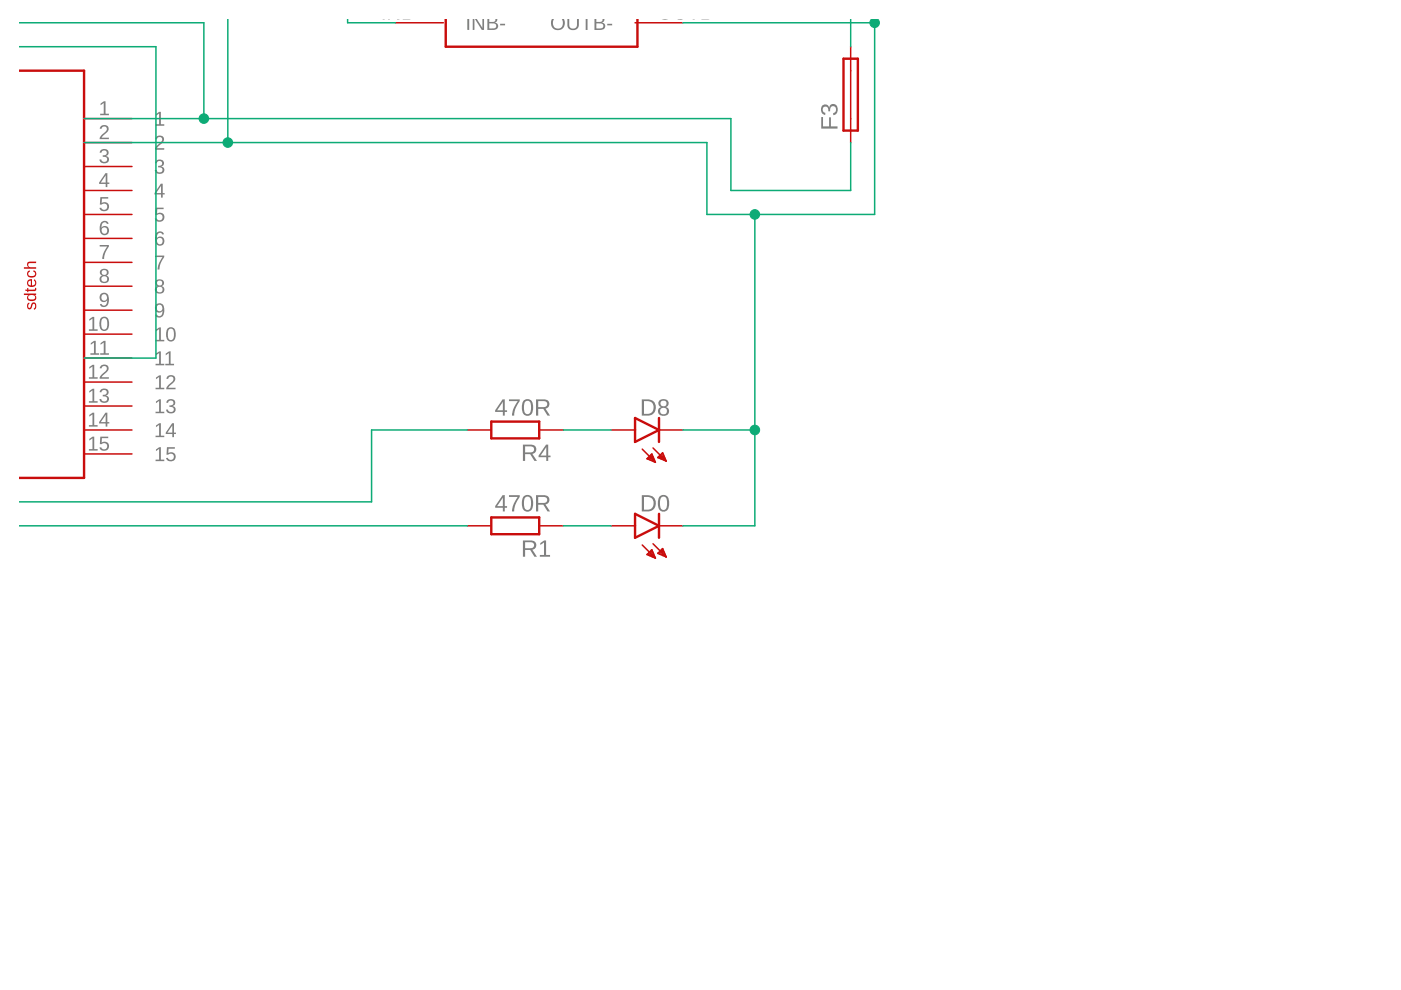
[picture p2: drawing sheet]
<svg xmlns="http://www.w3.org/2000/svg" width="297mm" height="210mm" viewBox="0 0 297 210" stroke-linecap="round" stroke-linejoin="round" font-family="sans-serif">
<g fill="#808080">
<path d="M33.1 24.2l.7-.5h.3v2.6h.7v.4h-1.8v-.4h.7v-2.2l-.6 .4z"/>
<path d="M21.3 22l.7-.5h.4v2.6h.7v.3h-1.9v-.3h.8v-2.3l-.7 .5z"/>
<path d="M33.2 29a.96 .96 0 0 1 1.5 .1 .96 .96 0 0 1-.6 1.4l-.8 .9h1.5v.3h-1.9l.1-.5 .6-.6a.87 .87 0 0 0 .5-1.5h-.2a.54 .54 0 0 0-.6 .5l-.4-.1z"/>
<path d="M21.4 26.7a.96 .96 0 0 1 1.5 .2 .96 .96 0 0 1-.5 1.4l-.9 .9h1.6v.3h-2l.2-.6 .6-.6a.87 .87 0 0 0 .4-1.4l-.2-.1a.54 .54 0 0 0-.6 .5h-.4z"/>
<path d="M33.2 34a.92 .92 0 0 1 1.1-.1 .92 .92 0 0 1 .4 1l-.5 .4a.8 .8 0 0 1 .7 1 .8 .8 0 0 1-1.1 .6l-.5-.1-.3-.3-.2-.4 .4-.1a.6 .6 0 0 0 .9 .6 .6 .6 0 0 0 0-1.1h-.6v-.3a.58 .58 0 0 0 .9-.3 .58 .58 0 0 0-.5-.8 .58 .58 0 0 0-.7 .5h-.3z"/>
<path d="M21.4 31.8a.92 .92 0 0 1 1.1-.2 .92 .92 0 0 1 .5 1.1l-.6 .4a.8 .8 0 0 1 .7 .9 .8 .8 0 0 1-1 .6l-.5-.1-.4-.2-.1-.5h.4a.6 .6 0 0 0 .9 .6 .6 .6 0 0 0 0-1.1l-.6-.1v-.3a.58 .58 0 0 0 .8-.3 .58 .58 0 0 0-.4-.7 .58 .58 0 0 0-.7 .5h-.4z"/>
<path d="M33 44h1.7v.3h-1.3l-.1 1a1.01 1.01 0 0 1 1.6 .8 1.01 1.01 0 0 1-1.6 .8l-.3-.2-.2-.4h.4a.66 .66 0 0 0 1 .3 .66 .66 0 0 0 .1-1 .66 .66 0 0 0-1 0h-.4z"/>
<path d="M21.3 41.8h1.6v.3h-1.3v.9a1.01 1.01 0 0 1 1.6 .8 1.01 1.01 0 0 1-1.6 .9l-.3-.2-.2-.4 .4-.1a.66 .66 0 0 0 .9 .3 .66 .66 0 0 0 .1-1 .66 .66 0 0 0-1 .1h-.3z"/>
<path d="M32.9 54.2h1.9v.3l-.8 1.6-.2 1h-.4a4.7 4.7 0 0 1 1.1-2.6h-1.6z"/>
<path d="M21.1 51.9h2v.4l-.9 1.6-.1 1h-.4a4.7 4.7 0 0 1 1-2.6h-1.6z"/>
<path d="M106.6 84.7h.4v2.3h.5v.3h-.5v.8h-.4v-.8h-1.6v-.3zM106.6 85.2l-1.2 1.8h1.2zM107.9 84.7h2.3v.3l-.3 .4a4.9 4.9 0 0 0-.9 2.7h-.5a5.4 5.4 0 0 1 1.3-3.1h-1.9zM111.1 84.9a1.19 1.19 0 0 1 1.3-.1 1.19 1.19 0 0 1 .6 1.2 1.63 1.63 0 0 1-1.2 2.2 1.39 1.39 0 0 1-1.2-1.8l.2-1.1zM111.4 85.1a2.65 2.65 0 0 0 0 2.6 .79 .79 0 0 0 .9-.1 .79 .79 0 0 0 .3-.9 1.31 1.31 0 0 0-.8-1.7zM113.6 84.7h1.7a1 1 0 0 1 1.2 .8 1 1 0 0 1-.9 1.1l1 1.5h-.5l-.9-1.4h-1.1v1.4h-.5zM114.1 85v1.3h1.1a.65 .65 0 0 0 .8-.6 .65 .65 0 0 0-.8-.7z"/>
<path d="M106.6 105h.4v2.3h.5v.4h-.5v.7h-.4v-.7h-1.6v-.4zM106.6 105.5l-1.2 1.8h1.2zM107.9 105h2.3v.3l-.3 .4a4.9 4.9 0 0 0-.9 2.7h-.5a5.4 5.4 0 0 1 1.3-3h-1.9zM111.1 105.2a1.19 1.19 0 0 1 1.3-.1 1.19 1.19 0 0 1 .6 1.2 1.63 1.63 0 0 1-1.2 2.2 1.39 1.39 0 0 1-1.2-1.8l.2-1.1zM111.4 105.4a2.65 2.65 0 0 0 0 2.6 .79 .79 0 0 0 .9-.1 .79 .79 0 0 0 .3-.9 1.31 1.31 0 0 0-.8-1.7zM113.6 105h1.7a1 1 0 0 1 1.2 .8 1 1 0 0 1-.9 1.2l1 1.4h-.5l-.9-1.4h-1.1v1.4h-.5zM114.1 105.4v1.2h1.1a.65 .65 0 0 0 .8-.6 .65 .65 0 0 0-.8-.6z"/>
<path d="M34.1 38.9h.4v2h.4v.3h-.4v.7h-.4v-.7h-1.4v-.3zM34.1 39.4l-1 1.5h1z"/>
<path d="M22.4 36.7h.4v2h.4v.3h-.4v.7h-.4v-.7h-1.4v-.3zM22.4 37.1l-1 1.6h1z"/>
<path d="M33.4 49.2a.89 .89 0 0 1 1.4 .5h-.4a.62 .62 0 0 0-.8-.3 .62 .62 0 0 0-.3 .8l-.1 .3a.96 .96 0 0 1 1.5 .1 .96 .96 0 0 1-.2 1.4 .96 .96 0 0 1-1.4-.3 2.31 2.31 0 0 1 .3-2.5zM33.4 50.6a.68 .68 0 0 0 .2 1.1 .68 .68 0 0 0 1-.5 .68 .68 0 0 0-.9-.7z"/>
<path d="M21.6 47a.89 .89 0 0 1 1.4 .4l-.3 .1a.62 .62 0 0 0-.8-.3 .62 .62 0 0 0-.4 .8v.3a.96 .96 0 0 1 1.4 0 .96 .96 0 0 1-.1 1.4 .96 .96 0 0 1-1.4-.2 2.31 2.31 0 0 1 .2-2.5zM21.7 48.4a.68 .68 0 0 0 .1 1.1 .68 .68 0 0 0 1-.5 .68 .68 0 0 0-.8-.8z"/>
<path d="M33.2 59.4a.92 .92 0 0 1 1.1-.1 .92 .92 0 0 1 .4 1l-.4 .4a.87 .87 0 0 1 .5 1.1 .87 .87 0 0 1-1.2 .4 .8 .8 0 0 1-.8-.7 .8 .8 0 0 1 .6-.8 .71 .71 0 0 1-.2-1.3zM33.3 60a.55 .55 0 0 0 1.1 0 .55 .55 0 0 0-1.1 0zM33.2 61.4a.65 .65 0 0 0 1.3 0 .65 .65 0 0 0-1.3 0z"/>
<path d="M21.4 57.2a.92 .92 0 0 1 1.1-.2 .92 .92 0 0 1 .5 1.1l-.5 .3a.87 .87 0 0 1 .5 1.2 .87 .87 0 0 1-1.2 .4 .8 .8 0 0 1-.7-.7 .8 .8 0 0 1 .6-.9 .71 .71 0 0 1-.3-1.2zM21.6 57.8a.55 .55 0 0 0 1.1 0 .55 .55 0 0 0-1.1 0zM21.5 59.2a.62 .62 0 0 0 1.2 0 .62 .62 0 0 0-1.2 0z"/>
<path d="M33.1 64.6a1.08 1.08 0 0 1 1.3-.1 1.08 1.08 0 0 1 .4 1.3 1.21 1.21 0 0 1-1.4 1.5l-.5-.6h.4a.63 .63 0 0 0 .8 .3 .63 .63 0 0 0 .3-.8l.1-.3a.93 .93 0 0 1-1.4 .2 .93 .93 0 0 1-.1-1.3zM33.4 64.8a.66 .66 0 0 0 0 1 .66 .66 0 0 0 1-.2 .65 .65 0 0 0-.2-.8 .65 .65 0 0 0-.8 0z"/>
<path d="M21.4 62.3a1.08 1.08 0 0 1 1.3 0 1.08 1.08 0 0 1 .4 1.2 1.21 1.21 0 0 1-1.5 1.5l-.4-.5 .3-.1a.63 .63 0 0 0 .8 .3 .63 .63 0 0 0 .4-.7v-.4a.93 .93 0 0 1-1.3 .3 .93 .93 0 0 1-.2-1.4zM21.7 62.6a.66 .66 0 0 0 0 1 .66 .66 0 0 0 1-.3 .65 .65 0 0 0-.2-.8 .65 .65 0 0 0-.8 .1z"/>
<path d="M33.1 69.9l.7-.5h.3v2.7h.7v.3h-1.8v-.3h.7v-2.3l-.6 .5zM35.7 69.5a1.02 1.02 0 0 1 1.1 0 1.02 1.02 0 0 1 .4 1 1.32 1.32 0 0 1-1.3 1.9 1.98 1.98 0 0 1-.2-2.9zM35.9 69.8a2 2 0 0 0 .1 2.3h.4a1.82 1.82 0 0 0 0-2.4z"/>
<path d="M18.9 67.7l.7-.5h.4v2.6h.7v.3h-1.9v-.3h.8v-2.3l-.7 .5zM21.5 67.3a1.02 1.02 0 0 1 1.1 0 1.02 1.02 0 0 1 .5 1 1.32 1.32 0 0 1-1.3 1.8 1.98 1.98 0 0 1-.3-2.8zM21.7 67.6a2 2 0 0 0 .2 2.2h.4a1.82 1.82 0 0 0 0-2.3z"/>
<path d="M33.1 75l.7-.5h.3v2.6h.7v.4h-1.8v-.4h.7v-2.2l-.6 .4zM35.1 75l.7-.5h.4v2.6h.7v.4h-1.9v-.4h.8v-2.2l-.7 .4z"/>
<path d="M19.3 72.7l.7-.4h.3v2.6h.7v.3h-1.8v-.3h.7v-2.3l-.6 .5zM21.3 72.7l.7-.4h.4v2.6h.7v.3h-1.9v-.3h.8v-2.3l-.7 .5z"/>
<path d="M33.1 80.1l.7-.5h.3v2.6h.7v.3h-1.8v-.3h.7v-2.3l-.6 .5zM35.6 79.7a.96 .96 0 0 1 1.5 .2 .96 .96 0 0 1-.6 1.4l-.8 .9h1.5v.3h-1.9l.1-.5 .6-.7a.87 .87 0 0 0 .5-1.4l-.3-.1a.54 .54 0 0 0-.5 .5h-.4z"/>
<path d="M18.9 77.8l.7-.5h.4v2.7h.7v.3h-1.9v-.3h.8v-2.3l-.7 .5zM21.4 77.5a.96 .96 0 0 1 1.5 .2 .96 .96 0 0 1-.5 1.4l-.9 .9h1.6v.3h-2l.2-.6 .6-.6a.87 .87 0 0 0 .4-1.5h-.2a.54 .54 0 0 0-.6 .5h-.4z"/>
<path d="M33.1 85.1l.7-.4h.3v2.6h.7v.3h-1.8v-.3h.7v-2.3l-.6 .5zM35.6 84.8a.92 .92 0 0 1 1.1-.1 .92 .92 0 0 1 .4 1l-.6 .4a.8 .8 0 0 1 .8 .9 .8 .8 0 0 1-1.1 .7l-.5-.1-.3-.3-.2-.4 .4-.1a.6 .6 0 0 0 .9 .6 .6 .6 0 0 0 0-1.1h-.6v-.4a.58 .58 0 0 0 .8-.2 .58 .58 0 0 0-.4-.8 .58 .58 0 0 0-.7 .5h-.3z"/>
<path d="M18.9 82.9l.7-.5h.4v2.7h.7v.3h-1.9v-.3h.8v-2.3l-.7 .5zM21.4 82.6a.92 .92 0 0 1 1.1-.2 .92 .92 0 0 1 .5 1.1l-.6 .4a.8 .8 0 0 1 .7 .9 .8 .8 0 0 1-1 .6l-.5-.1-.4-.2-.1-.5h.4a.6 .6 0 0 0 .8 .5 .6 .6 0 0 0 .1-1l-.6-.1v-.3a.58 .58 0 0 0 .8-.3 .58 .58 0 0 0-.4-.7 .58 .58 0 0 0-.7 .5l-.4-.1z"/>
<path d="M33.1 90.2l.7-.5h.3v2.7h.7v.3h-1.8v-.3h.7v-2.3l-.6 .5zM36.5 89.7h.4v2h.4v.3h-.4v.7h-.4v-.7h-1.4v-.3zM36.5 90.2l-1 1.5h1z"/>
<path d="M18.9 88l.7-.5h.4v2.6h.7v.4h-1.9v-.4h.8v-2.2l-.7 .4zM22.4 87.5h.4v2h.4v.3h-.4v.7h-.4v-.7h-1.4v-.3zM22.4 87.9l-1 1.6h1z"/>
<path d="M33.1 95.3l.7-.5h.3v2.7h.7v.3h-1.8v-.3h.7v-2.3l-.6 .5zM35.4 94.8h1.7v.3h-1.4v1a1.01 1.01 0 0 1 1.6 .8 1.01 1.01 0 0 1-1.6 .8l-.3-.2-.2-.4h.4a.66 .66 0 0 0 1 .2 .66 .66 0 0 0 .1-1 .66 .66 0 0 0-1 .1h-.4z"/>
<path d="M18.9 93.1l.7-.5h.4v2.6h.7v.3h-1.9v-.3h.8v-2.3l-.7 .5zM21.3 92.6h1.6v.3h-1.3v.9a1.01 1.01 0 0 1 1.5 .8 1.01 1.01 0 0 1-1.5 .9l-.3-.2-.2-.4 .4-.1a.66 .66 0 0 0 .9 .3 .66 .66 0 0 0 .1-1 .66 .66 0 0 0-1 .1h-.3z"/>
<path d="M174.1 24.8h.4v2h1.3v-1.9h.4v1.9h1.4v.5h-3.5zM174.3 22.4a.85 .85 0 0 1 .9-.2 .85 .85 0 0 1 .6 .7 .93 .93 0 0 1 1.1-.8 .93 .93 0 0 1 .7 1.1l-.1 .6-.3 .4-.5 .2-.1-.4a.71 .71 0 0 0 .7-1 .71 .71 0 0 0-1.1-.3l-.2 .9h-.4a.67 .67 0 0 0-.3-1 .67 .67 0 0 0-.9 .5 .67 .67 0 0 0 .6 .8v.5a1.18 1.18 0 0 1-.7-2z"/>
<path d="M99.1 4.1h.4v2.2h-.4zM100.2 4.1h.5l1.6 1.8v-1.8h.3v2.2h-.5l-1.5-2.2v2.2h-.4zM103.3 4.1h2.1l-.1 .5-.4 .2a.81 .81 0 0 1 .7 1 .81 .81 0 0 1-1.1 .5h-1.2zM103.7 4.1v.6l1.1-.1 .2-.4zM103.7 5v1h.8a.54 .54 0 0 0 .7-.3 .54 .54 0 0 0-.4-.7zM106 5h1.1v.4h-1.1z"/>
<path d="M116.9 4.2l2.5-.1a1.36 1.36 0 0 1-.1 2 1.52 1.52 0 0 1-2 0 1.52 1.52 0 0 1-.4-1.9zM117.4 4.2a1.16 1.16 0 0 0 .1 1.6 1.16 1.16 0 0 0 1.6 0l.2-.6a.76 .76 0 0 0-.4-1.1zM120.3 4.1h.4v1.1a.82 .82 0 0 0 .8 .9 .82 .82 0 0 0 .8-.9v-1.1h.4v1.1a1.22 1.22 0 0 1-1.2 1.2 1.22 1.22 0 0 1-1.2-1.1zM123.2 4.1h2.4h-1v2.3h-.4v-2.3zM126 4.1h2.2l-.2 .5-.4 .2a.81 .81 0 0 1 .7 1 .81 .81 0 0 1-1.1 .6h-1.2zM126.4 4.1v.6l1.1-.1 .3-.4zM126.4 5v1h.8a.54 .54 0 0 0 .7-.3 .54 .54 0 0 0-.4-.7zM128.7 5h1.1v.4h-1.1z"/>
<path d="M139.5 4.1h3zM139.9 4.1h2.1zM143 4.1h2.4zM145.9 4.1h2.4zM148.7 4.1h2.3zM149.1 4.1h1.4zM149.1 4.1h1.5zM151.4 4.1h1.1z"/>
<path d="M110.9 94.3h1.6a1 1 0 0 1 1.2 .8 1 1 0 0 1-.8 1.1l.9 1.5h-.5l-.9-1.4h-1.1v1.4h-.4zM111.3 94.6v1.3h1.2a.65 .65 0 0 0 .7-.6 .65 .65 0 0 0-.8-.7zM115.8 94.3h.4v2.3h.5v.3h-.5v.8h-.4v-.8h-1.6v-.3zM115.8 94.8l-1.2 1.8h1.2z"/>
<path d="M136.1 84.7a3.3 3.3 0 0 1 2.5 .4 1.77 1.77 0 0 1 .4 1.9 1.77 1.77 0 0 1-1.6 1.1h-1.3zM136.5 85v2.7h.8a1.35 1.35 0 0 0 1.3-1.4 1.35 1.35 0 0 0-1.4-1.3zM139.9 84.9a1.08 1.08 0 0 1 1.3-.2 1.08 1.08 0 0 1 .5 1.2l-.5 .4a.96 .96 0 0 1 .7 1.2 .96 .96 0 0 1-1.2 .7 .96 .96 0 0 1-1.2-.7 .96 .96 0 0 1 .7-1.2 .83 .83 0 0 1-.3-1.4zM140 85.5a.65 .65 0 0 0 1.3 0 .65 .65 0 0 0-1.3 0zM140 87.2a.72 .72 0 0 0 1.4 0 .72 .72 0 0 0-1.4 0z"/>
<path d="M110.9 114.6h1.6a1 1 0 0 1 1.2 .8 1 1 0 0 1-.8 1.2l.9 1.4h-.5l-.9-1.4h-1.1v1.4h-.4zM111.3 115v1.2h1.2a.65 .65 0 0 0 .7-.6 .65 .65 0 0 0-.8-.6zM114.6 115.1l.8-.5h.4v3.1h.8v.3h-2.1v-.3h.8v-2.7l-.7 .6z"/>
<path d="M136.1 105a3.3 3.3 0 0 1 2.5 .4 1.77 1.77 0 0 1 .4 1.9 1.77 1.77 0 0 1-1.6 1.1h-1.3zM136.5 105.4v2.7h.8a1.35 1.35 0 0 0 1.3-1.4 1.35 1.35 0 0 0-1.4-1.3zM139.9 105.2a1.19 1.19 0 0 1 1.4-.1 1.19 1.19 0 0 1 .6 1.2 1.63 1.63 0 0 1-1.2 2.2 1.39 1.39 0 0 1-1.2-1.8l.1-1.1zM140.2 105.4a2.65 2.65 0 0 0 0 2.6 .79 .79 0 0 0 1-.1 .79 .79 0 0 0 .2-.9 1.31 1.31 0 0 0-.7-1.7z"/>
</g>
<g fill="none" stroke="#c90d0c" stroke-width=".32">
<path d="M17.8 25.1h10.2M17.8 30.2h10.2M17.8 35.3h10.2M17.8 40.4h10.2M17.8 45.5h10.2M17.8 50.5h10.2M17.8 55.6h10.2M17.8 60.7h10.2M17.8 65.8h10.2M17.8 70.8h10.2M17.8 75.9h10.2M17.8 81h10.2"/>
<path d="M17.8 86.1h10.2M17.8 91.2h10.2M17.8 96.2h10.2"/>
</g>
<path d="M4.1 15h13.7v86.3h-13.7" fill="none" stroke="#c90d0c" stroke-width=".51"/>
<path d="M5.9 64.3l.3-.2v.3a.4 .4 0 0 0-.3 .5 .4 .4 0 0 0 .5 .3l.1-.2a.68 .68 0 0 1 .2-.7 .68 .68 0 0 1 .7-.1 .92 .92 0 0 1-.2 1.5v-.3a.46 .46 0 0 0 .3-.5 .46 .46 0 0 0-.5-.4l-.1 .1a.83 .83 0 0 1-.8 1 .87 .87 0 0 1-.2-1.3zM5.1 62.2h2.6v.3h-.3a.72 .72 0 0 1 .2 1 .72 .72 0 0 1-.9 .3 .77 .77 0 0 1-.9-.9l.3-.4-1 .1zM6 62.8a.6 .6 0 0 0 .2 .7 .6 .6 0 0 0 .8 0 .5 .5 0 0 0 .4-.6 .5 .5 0 0 0-.7-.3zM5.3 61.4h.5v-.3h.2v.3h1.3l.1-.4h.2l.1 .3-.2 .4h-1.5v.2l-.7-.3zM6 59.4l.8-.2v1.3a.55 .55 0 0 0 .6-.3 .55 .55 0 0 0-.2-.7v-.3a.94 .94 0 0 1 .3 1.4 .94 .94 0 0 1-1.3 .2l-.4-.3a.94 .94 0 0 1 .2-1.1zM6.1 59.6l-.1 .6 .5 .3v-1zM5.9 57.6l.4-.3v.4a.48 .48 0 0 0-.3 .6 .48 .48 0 0 0 .7 .2 .49 .49 0 0 0 .7-.2 .49 .49 0 0 0-.3-.7v-.3a.79 .79 0 0 1 .6 1 .79 .79 0 0 1-1 .6 .82 .82 0 0 1-.8-.4 .82 .82 0 0 1 0-.9zM5.9 55.6l1.8-.1v.3h-1.2a.45 .45 0 0 0-.6 .5 .45 .45 0 0 0 .6 .4h1.2v.3h-2.6v-.3h1a.7 .7 0 0 1-.2-1.1z" fill="#c90d0c"/>
<path d="M135.1 4.1v5.8h-40.6v-5.8M178.8 12.4h3.1v15.3h-3.1zM104.2 89.4h10.1v3.5h-10.1zM134.6 88.6l5.1 2.6-5.1 2.5zM139.7 88.6v5.1M104.2 109.7h10.1v3.6h-10.1zM134.6 108.9l5.1 2.6-5.1 2.5zM139.7 108.9v5.1" fill="none" stroke="#c90d0c" stroke-width=".51"/>
<g fill="none" stroke="#c90d0c" stroke-width=".32">
<path d="M83.8 4.8h10.2M134.6 4.8h10.2M180.4 9.9v20.3M99.1 91.2h5.1M114.3 91.2h5.1M129.6 91.2h5M136.2 95.2l2.8 2.8M137.2 97.3l1-1.1 .8 1.8zM137.2 97.3h1.4M137.4 97h1.1M137.7 96.8h.7M137.9 97.6h.9"/>
<path d="M138 96.5h.3M138.5 95l2.7 2.8M138.5 97.8h.4M139.5 97l1-1 .7 1.8zM139.5 97h1.4M139.7 91.2h5.1M139.7 96.8h1.1M140 96.5h.7M140.1 97.3h.9M140.3 96.2h.3M140.8 97.6h.4M99.1 111.5h5.1"/>
<path d="M114.3 111.5h5.1M129.6 111.5h5M136.2 115.5l2.8 2.8M137.2 117.6l1-1 .8 1.7zM137.3 117.5h1.3M137.5 117.2h1M137.6 117.8h1.1M137.8 116.9h.6M138.1 116.7h.1M138.3 118h.5M138.5 115.3l2.7 2.8M138.9 118.3h.1"/>
<path d="M139.5 117.3l1-1 .7 1.8zM139.6 117.2h1.3M139.7 111.5h5.1M139.8 117.5h1.2M139.8 116.9h1M140.1 116.7h.6M140.4 116.4h.1M140.5 117.8h.6M141.1 118h.1"/>
</g>
<g fill="none" stroke="#0dab76" stroke-width=".32">
<path d="M4.1 4.8h39.1v20.3M4.1 9.9h29v66h-15.3M48.3 4.1v26.1M73.7 4.1v.7h10.1M144.8 4.8h40.6M180.4 4.1v5.8M185.4 4.1v41.4h-35.5v-15.3h-132.1M17.8 25.1h137.2v15.3h25.4v-10.2M160 45.5v66h-15.2M99.1 91.2h-20.3v15.2h-74.7M119.4 91.2h10.2M144.8 91.2h15.2"/>
<path d="M4.1 111.5h95M119.4 111.5h10.2"/>
</g>
<g fill="#0dab76" stroke="#0dab76" stroke-width=".21">
<path d="M184.7 4.1h1.5a1 1 0 0 1-.1 1.5 1 1 0 0 1-1.4 0 1 1 0 0 1 0-1.5z" fill-rule="evenodd"/>
<circle cx="43.2" cy="25.1" r="1.02"/>
<circle cx="160" cy="91.2" r="1.02"/>
<circle cx="160" cy="45.5" r="1.02"/>
<circle cx="48.3" cy="30.2" r="1.02"/>
</g>
</svg>
